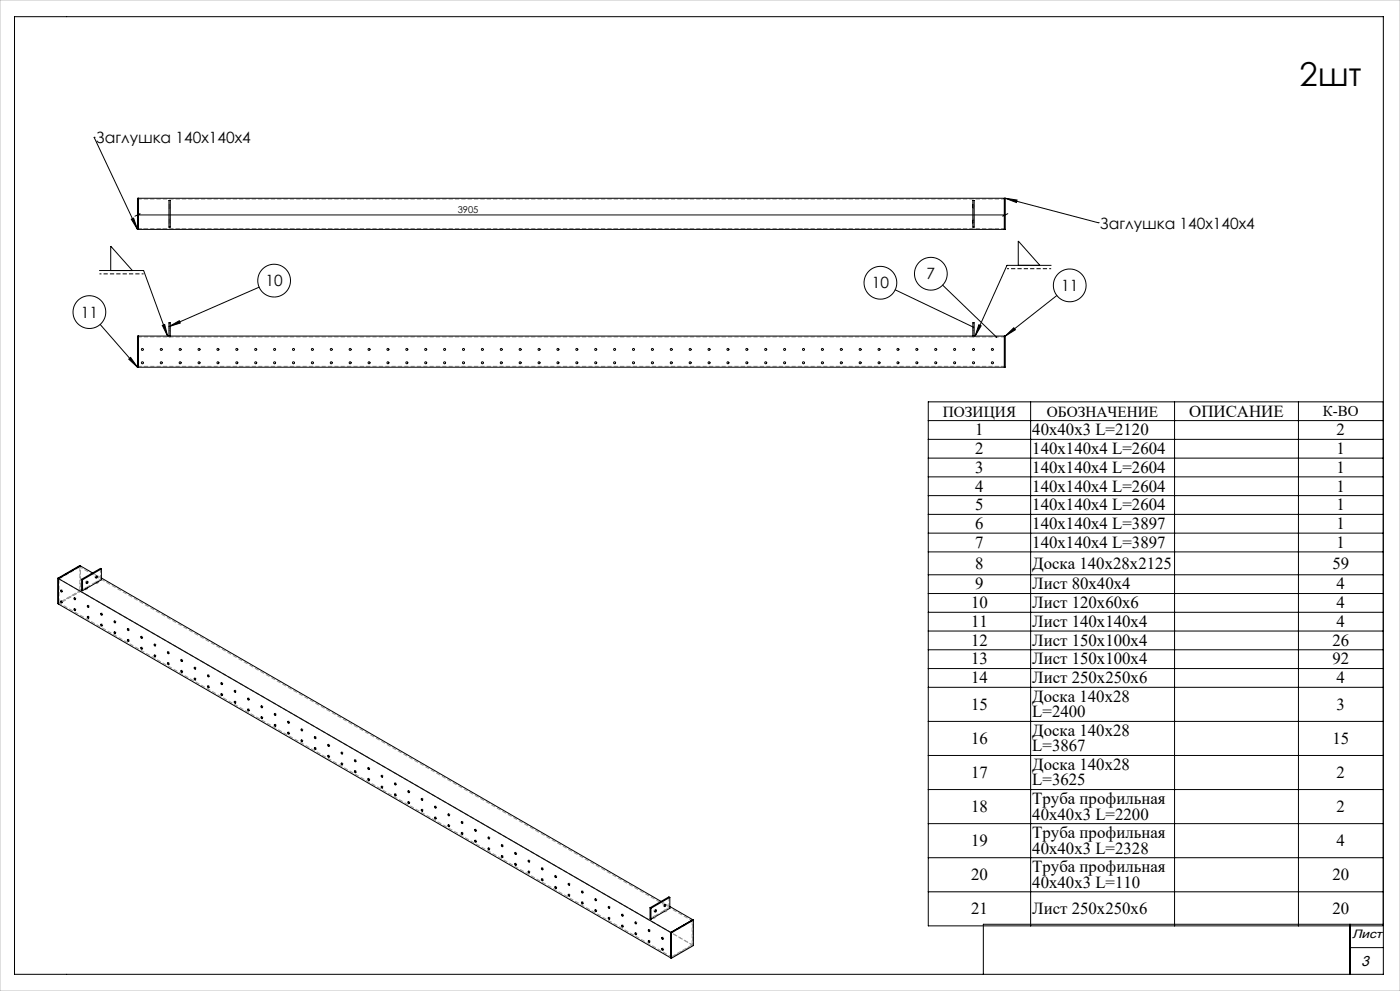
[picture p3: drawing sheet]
<svg xmlns="http://www.w3.org/2000/svg" width="420mm" height="297mm" viewBox="0 0 420 297" stroke-linecap="round" stroke-linejoin="round" font-family="sans-serif">
<defs><g id="words">
<text font-size="9.9" x="389.9" y="25.6">2шт</text>
<g font-size="5">
<text x="356.8" y="124.8">ОПИСАНИЕ</text>
<text x="292.6" y="130.4">1</text>
<text x="309.7" y="130.4">40х40х3 L=2120</text>
<text x="401" y="130.4">2</text>
<text x="292.6" y="136.1">2</text>
<text x="309.7" y="136.1">140х140х4 L=2604</text>
<text x="401" y="136.1">1</text>
<text x="292.6" y="141.7">3</text>
<text x="309.7" y="141.7">140х140х4 L=2604</text>
<text x="401" y="141.7">1</text>
<text x="292.6" y="147.3">4</text>
<text x="309.7" y="147.3">140х140х4 L=2604</text>
<text x="401" y="147.3">1</text>
<text x="292.6" y="152.9">5</text>
<text x="309.7" y="152.9">140х140х4 L=2604</text>
<text x="401" y="152.9">1</text>
<text x="292.6" y="158.6">6</text>
<text x="309.7" y="158.6">140х140х4 L=3897</text>
<text x="401" y="158.6">1</text>
<text x="292.6" y="164.2">7</text>
<text x="309.7" y="164.2">140х140х4 L=3897</text>
<text x="401" y="164.2">1</text>
<text x="292.6" y="170.4">8</text>
<text x="309.7" y="170.4">Доска 140х28х2125</text>
<text x="399.7" y="170.4">59</text>
<text x="292.6" y="176.7">9</text>
<text x="309.7" y="176.7">Лист 80х40х4</text>
<text x="401" y="176.7">4</text>
<text x="291.3" y="182.3">10</text>
<text x="309.7" y="182.3">Лист 120х60х6</text>
<text x="401" y="182.3">4</text>
<text x="291.3" y="187.9">11</text>
<text x="309.7" y="187.9">Лист 140х140х4</text>
<text x="401" y="187.9">4</text>
<text x="291.3" y="193.5">12</text>
<text x="309.7" y="193.5">Лист 150х100х4</text>
<text x="399.7" y="193.5">26</text>
<text x="291.3" y="199.1">13</text>
<text x="309.7" y="199.1">Лист 150х100х4</text>
<text x="399.7" y="199.1">92</text>
<text x="291.3" y="204.8">14</text>
<text x="309.7" y="204.8">Лист 250х250х6</text>
<text x="401" y="204.8">4</text>
<text x="291.3" y="212.7">15</text>
<text x="309.7" y="210.4">Доска 140х28</text>
<text x="309.7" y="215">L=2400</text>
<text x="401" y="212.7">3</text>
<text x="309.7" y="220.6">Доска 140х28</text>
<text x="291.3" y="222.9">16</text>
<text x="309.7" y="225.2">L=3867</text>
<text x="399.7" y="222.9">15</text>
<text x="291.3" y="233.1">17</text>
<text x="309.7" y="230.8">Доска 140х28</text>
<text x="401" y="233.1">2</text>
<text x="309.7" y="235.4">L=3625</text>
<text x="291.3" y="243.3">18</text>
<text x="309.7" y="241">Труба профильная</text>
<text x="309.7" y="245.6">40х40х3 L=2200</text>
<text x="401" y="243.3">2</text>
<text x="309.7" y="251.2">Труба профильная</text>
<text x="291.3" y="253.5">19</text>
<text x="309.7" y="255.8">40х40х3 L=2328</text>
<text x="401" y="253.5">4</text>
<text x="291.3" y="263.8">20</text>
<text x="309.7" y="261.5">Труба профильная</text>
<text x="399.7" y="263.8">20</text>
<text x="309.7" y="266">40х40х3 L=110</text>
<text x="291.3" y="274">21</text>
<text x="309.7" y="274">Лист 250х250х6</text>
<text x="399.7" y="274">20</text>
</g>
<g font-size="4.7">
<text x="28.8" y="42.9">Заглушка 140х140х4</text>
<text x="330" y="68.5">Заглушка 140х140х4</text>
<text x="278" y="83.7">7</text>
<text x="79.7" y="85.8">10</text>
<text x="261.5" y="86.4">10</text>
<text x="318.3" y="87.2">11</text>
<text x="24.2" y="95.2">11</text>
</g>
<g font-size="4.6">
<text x="282.9" y="124.9">ПОЗИЦИЯ</text>
<text x="314.1" y="124.9">ОБОЗНАЧЕНИЕ</text>
</g>
<text font-size="4.5" x="396.9" y="124.7">К-ВО</text>
<text font-size="4.4" x="408.3" y="289.6">3</text>
<text font-size="3.7" x="405.6" y="281.3">Лист</text>
<text font-size="2.8" x="137.3" y="63.8">3905</text>
</g></defs>
<g fill="none" stroke="#999" stroke-width=".3" stroke-dasharray="1.3 .6" stroke-linecap="butt">
<path d="M42.4 68.5v.2M43 68.7v-.2M48.1 68.5v.2M48.7 68.7v-.2M50.7 61.4h.4M50.7 66.1h.4M50.7 66.7h.4M50.7 62.1h.4M50.7 62.4h.4M50.7 66.4h.4M51.1 66.7h-.4M51.1 62.1h-.4"/>
<path d="M51.1 66.1h-.4M51.1 61.4h-.4M51.1 61.7h-.4M51.1 65.7h-.4M53.7 68.5v.2M54.3 68.7v-.2M59.4 68.5v.2M60 68.7v-.2M65.1 68.5v.2M65.7 68.7v-.2M70.7 68.5v.2M71.3 68.7v-.2"/>
<path d="M76.4 68.5v.2M77 68.7v-.2M82.1 68.5v.2M82.7 68.7v-.2M87.7 68.5v.2M88.3 68.7v-.2M93.4 68.5v.2M94 68.7v-.2M99.1 68.5v.2M99.7 68.7v-.2M104.7 68.5v.2M105.3 68.7v-.2"/>
<path d="M110.4 68.5v.2M111 68.7v-.2M116.1 68.5v.2M116.7 68.7v-.2M121.7 68.5v.2M122.3 68.7v-.2M127.4 68.5v.2M128 68.7v-.2M133.1 68.5v.2M133.7 68.7v-.2M138.7 68.5v.2M139.3 68.7v-.2"/>
<path d="M144.4 68.5v.2M145 68.7v-.2M150.1 68.5v.2M150.7 68.7v-.2M155.7 68.5v.2M156.3 68.7v-.2M161.4 68.5v.2M162 68.7v-.2M167.1 68.5v.2M167.7 68.7v-.2M172.7 68.5v.2M173.3 68.7v-.2"/>
<path d="M178.4 68.5v.2M179 68.7v-.2M184.1 68.5v.2M184.7 68.7v-.2M189.7 68.5v.2M190.3 68.7v-.2M195.4 68.5v.2M196 68.7v-.2M201.1 68.5v.2M201.7 68.7v-.2M206.7 68.5v.2M207.3 68.7v-.2"/>
<path d="M212.4 68.5v.2M213 68.7v-.2M218.1 68.5v.2M218.7 68.7v-.2M223.7 68.5v.2M224.3 68.7v-.2M229.4 68.5v.2M230 68.7v-.2M235.1 68.5v.2M235.7 68.7v-.2M240.7 68.5v.2M241.3 68.7v-.2"/>
<path d="M246.4 68.5v.2M247 68.7v-.2M252.1 68.5v.2M252.7 68.7v-.2M257.7 68.5v.2M258.3 68.7v-.2M263.4 68.5v.2M264 68.7v-.2M269.1 68.5v.2M269.7 68.7v-.2M274.7 68.5v.2M275.3 68.7v-.2"/>
<path d="M280.4 68.5v.2M281 68.7v-.2M286.1 68.5v.2M286.7 68.7v-.2M291.7 68.5v.2M291.8 61.4h.4M291.8 66.1h.4M291.8 62.1h.3M291.8 66.7h.3M291.8 66.4h.4M291.8 62.4h.4M292.1 61.4h-.3"/>
<path d="M292.1 66.1h-.3M292.2 66.7h-.4M292.2 62.1h-.4M292.2 65.7h-.4M292.2 61.7h-.4M292.3 68.7v-.2M297.4 68.5v.2M298 68.7v-.2M50.7 99.1h.4M51.1 98.4h-.4M291.8 99.1h.4M292.2 98.4h-.4"/>
<path d="M50.7 101.1v-.4M50.7 101v-.3M51.1 101.1h-.4M51.1 101.1v-.4M51.1 101v-.3M291.7 101v-.3M291.8 101.1v-.4M292.1 101v-.3M292.2 101.1h-.4M292.2 101.1v-.4M18.4 176.8l-.2 .1M18.5 177.4l.2-.1"/>
<path d="M22.4 179.1l-.2 .1M22.5 179.7l.2-.1M23.9 169.9v-.4M24.1 177.2l-.2-.1M25.4 176.6v-.3M25.4 176.6l.5-.3M25.4 176.3l.3 .2M25.4 176.5v-.2M25.4 176.5l.5-.2M25.7 176.8v-.3M25.7 176.8l-.3-.2M25.7 176.5l-.3-.2"/>
<path d="M25.7 176.7v-.2M25.7 176.7l-.3-.2M25.7 174.7l.3 .2M25.9 176.3l.3 .2M25.9 176.3v-.2M25.9 176.1l.3 .1M25.9 176.1l-.5 .2M25.9 176.3l.3 .1M26.1 174.3l-.2-.2M26.2 176.5v-.3M26.2 176.5l-.5 .3M26.2 176.2l-.3-.1"/>
<path d="M26.2 176.4l-.5 .3M26.2 176.4v-.2M26.4 174.3l-.3-.2M28.5 173.1l.3 .2M28.7 174.4l-2.8 1.7M28.7 174.7v-.3M28.7 174.7l.5-.3M28.7 174.4l.3 .2M28.7 174.6v-.2M28.7 174.6l.5-.2M29 172.7l-.3-.2M29 174.9v-.3"/>
<path d="M29 174.9l-.3-.2M29 174.6l-.3-.2M29 174.8l-.3-.2M29 174.8v-.2M29.2 172.7l-.3-.2M29.2 174.4l.3 .2M29.2 174.4v-.2M29.2 174.2l.3 .1M29.2 174.2l-.5 .2M29.2 174.4l.3 .1M29.5 174.6v-.3M29.5 174.6l-.5 .3"/>
<path d="M29.5 174.3l-.3-.1M29.5 174.5l-.5 .3M29.5 174.5v-.2M30.1 173.6v-3.3M30.4 173.8l-.3-.2M18.4 180.1l-.2 .1M18.5 180.7l.2-.1M22.4 182.4l-.2 .1M22.5 183l.2-.1M26.4 181.4l-.2 .1M26.4 184.7l-.2 .1M26.5 182l.2-.1"/>
<path d="M26.5 185.3l.2-.1M30.4 183.7l-.2 .1M30.4 187l-.2 .1M30.5 184.4l.2-.1M30.5 187.6l.2-.1M34.4 186l-.1 .2M34.4 189.3l-.1 .1M34.6 186.7l.1-.1M34.6 189.9l.1-.1M38.4 188.4l-.1 .1M38.4 191.6l-.1 .1M38.6 189l.1-.1"/>
<path d="M38.6 192.3l.1-.2M42.5 190.7l-.2 .1M42.5 193.9l-.2 .1M42.6 191.3l.2-.1M42.6 194.6l.2-.1M46.5 193l-.2 .1M46.5 196.2l-.2 .2M46.6 193.6l.2-.1M46.6 196.9l.2-.1M50.5 195.3l-.2 .1M50.5 198.6l-.2 .1M50.6 195.9l.2-.1"/>
<path d="M50.6 199.2l.2-.1M54.5 197.6l-.2 .1M54.6 198.2l.2-.1M58.5 199.9l-.2 .1M54.5 200.9l-.2 .1M54.6 201.5l.2-.1M58.5 203.2l-.2 .1M58.6 200.6l.2-.2M58.6 203.8l.2-.1M62.5 202.2l-.2 .1M62.5 205.5l-.2 .1M62.6 202.9l.2-.1"/>
<path d="M62.6 206.1l.2-.1M66.5 204.5l-.2 .2M66.5 207.8l-.2 .1M66.6 205.2l.2-.1M66.6 208.4l.2-.1M70.5 206.9l-.2 .1M70.5 210.1l-.2 .1M70.6 207.5l.2-.1M70.6 210.8l.2-.2M74.5 209.2l-.2 .1M74.5 212.4l-.2 .2M74.6 209.8l.2-.1"/>
<path d="M74.6 213.1l.2-.1M78.5 211.5l-.2 .1M78.5 214.8l-.2 .1M78.6 212.1l.2-.1M78.6 215.4l.2-.1M82.5 213.8l-.2 .1M82.5 217.1l-.2 .1M82.6 214.4l.2-.1M82.6 217.7l.2-.1M86.5 216.1l-.2 .1M86.5 219.4l-.2 .1M86.6 216.7l.2-.1"/>
<path d="M90.5 218.4l-.1 .1M90.7 219.1l.1-.2M86.6 220l.2-.1M90.5 221.7l-.1 .1M90.7 222.3l.1-.1M94.5 220.7l-.1 .1M94.5 224l-.1 .1M94.7 221.4l.1-.1M94.7 224.6l.1-.1M98.6 223.1l-.2 .1M98.6 226.3l-.2 .1M98.7 223.7l.2-.1"/>
<path d="M98.7 226.9l.2-.1M102.6 225.4l-.2 .1M102.6 228.6l-.2 .1M102.7 226l.2-.1M102.7 229.3l.2-.1M106.6 227.7l-.2 .1M106.6 230.9l-.2 .2M106.7 228.3l.2-.1M106.7 231.6l.2-.1M110.6 230l-.2 .1M110.6 233.3l-.2 .1M110.7 230.6l.2-.1"/>
<path d="M110.7 233.9l.2-.1M114.6 232.3l-.2 .1M114.6 235.6l-.2 .1M114.7 232.9l.2-.1M114.7 236.2l.2-.1M118.6 234.6l-.2 .1M118.6 237.9l-.2 .1M118.7 235.2l.2-.1M118.7 238.5l.2-.1M122.6 236.9l-.2 .1M122.7 237.6l.2-.1M126.6 239.2l-.2 .2"/>
<path d="M126.7 239.9l.2-.1M122.6 240.2l-.2 .1M122.7 240.8l.2-.1M126.6 242.5l-.2 .1M126.7 243.1l.2-.1M130.6 241.6l-.2 .1M130.6 244.8l-.2 .1M130.7 242.2l.2-.1M130.7 245.5l.2-.2M134.6 243.9l-.2 .1M134.6 247.1l-.2 .1M134.7 244.5l.2-.1"/>
<path d="M134.7 247.8l.2-.1M138.6 246.2l-.2 .1M138.6 249.5l-.2 .1M138.7 246.8l.2-.1M138.7 250.1l.2-.1M142.6 248.5l-.2 .1M142.6 251.8l-.2 .1M142.7 249.1l.2-.1M142.7 252.4l.2-.1M146.6 250.8l-.2 .1M146.6 254.1l-.2 .1M146.7 251.4l.2-.1"/>
<path d="M146.7 254.7l.2-.1M150.6 253.1l-.1 .1M150.6 256.4l-.1 .1M150.8 253.8l.1-.2M150.8 257l.1-.1M154.7 255.4l-.2 .1M154.7 258.7l-.2 .1M154.8 256.1l.2-.1M154.8 259.3l.2-.1M158.7 257.8l-.2 .1M158.8 258.4l.2-.1M158.7 261l-.2 .1"/>
<path d="M158.8 261.6l.2-.1M162.7 260.1l-.2 .1M162.7 263.3l-.2 .1M162.8 260.7l.2-.1M162.8 264l.2-.1M166.7 262.4l-.2 .1M166.7 265.6l-.2 .2M166.8 263l.2-.1M166.8 266.3l.2-.1M170.7 264.7l-.2 .1M170.7 268l-.2 .1M170.8 265.3l.2-.1"/>
<path d="M170.8 268.6l.2-.1M174.7 267l-.2 .1M174.7 270.3l-.2 .1M174.8 267.6l.2-.1M174.8 270.9l.2-.1M178.7 269.3l-.2 .1M178.7 272.6l-.2 .1M178.8 269.9l.2-.1M178.8 273.2l.2-.1M182.7 271.6l-.2 .1M182.7 274.9l-.2 .1M182.8 272.3l.2-.2"/>
<path d="M182.8 275.5l.2-.1M186.7 273.9l-.2 .2M186.7 277.2l-.2 .1M186.8 274.6l.2-.1M186.8 277.8l.2-.1M190.7 276.3l-.2 .1M190.7 279.5l-.2 .1M190.8 276.9l.2-.1M194.7 278.6l-.2 .1M194.8 279.2l.2-.1M195.9 274.7l.3 .2M195.9 275v-.3"/>
<path d="M195.9 275l.5-.3M196 275v-.2M196 275l.4-.2M196.2 274.9l.4-.3M196.2 275.1v-.2M196.2 275.1l-.3-.1M196.2 275.2v-.3M196.2 275.2l-.2-.2M196.2 274.9l-.2-.1M196.3 273.2l.2 .1M196.4 274.5l-.5 .2M196.4 274.7v-.2"/>
<path d="M196.4 274.7l.2 .1M196.4 272.6l.3 .2M196.4 274.8l.3 .1M196.4 274.8v-.3M196.4 274.5l.3 .2M196.4 274.5l2.9-1.6M196.6 274.6l-.2-.1M196.6 274.8l-.4 .3M196.6 274.8v-.2M196.7 274.9v-.2M196.7 274.9l-.5 .3M196.9 272.7l-.3-.1"/>
<path d="M199.1 271.5l.3 .2M199.2 272.8l.3 .2M199.2 273v-.2M199.2 273l.5-.2M199.3 271l.2 .1M199.3 273.1v-.2M199.3 273.1l.4-.2M199.5 273l.4-.3M199.5 273.2v-.2M199.5 273.2l-.3-.2M199.5 273.3v-.3M199.5 273.3l-.2-.2"/>
<path d="M199.5 273l-.2-.1M199.7 272.6l-.5 .2M199.7 272.8v-.2M199.7 272.8l.2 .1M199.7 271.1l-.3-.2M199.7 272.9l.3 .1M199.7 272.9v-.3M199.7 272.6l.3 .2M199.9 272.7l-.2-.1M199.9 272.9l-.4 .3M199.9 272.9v-.2M200 273v-.2"/>
<path d="M200 273l-.5 .3M200.7 272.1v-3.3M200.7 272.1l.3 .1M190.8 280.2l.2-.2M194.7 281.8l-.2 .1M194.8 282.5l.2-.1M198.7 280.9l-.2 .1M198.7 284.1l-.2 .2M198.8 281.5l.2-.1M198.8 284.8l.2-.1M208 283.4l-.2-.1"/>
</g>
<path d="M301.3 59.7h-259.8M292.1 62.1v-.7M292.1 66.7v-.6M301.3 68.5h-259.8M301.3 109.8h-259.8M301.3 101h-259.8M18.5 180.3l5.4-3.2M201.4 279.6l-183.7-106.1M207.6 276l-183.7-106.1M201.4 286.7l-183.7-106M207.6 283.2l-183.7-106.1M207.8 283.3l-183.7-106.1" fill="none" stroke="#999" stroke-width=".3" stroke-dasharray="1.3 .6" stroke-dashoffset=".3" stroke-linecap="butt"/>
<g fill="none" stroke="#000" stroke-width=".3">
<path d="M4.4 5h410.6v287h-410.6zM28.2 41.2h.1M28.2 41.2l13 27.5M41.5 59.4v9.3M301.3 59.4v9.3M301.6 59.4l3.5 .6-.2 .7zM301.6 59.4h-260.4v9.3M301.6 59.4v9.3h-260.4M301.6 59.4l27.9 7.4M39.4 65.7l.7-.3 1.1 3.3zM41.2 64.4h260.4M42 64l-1.5 .8"/>
<path d="M50.7 60.1h.4v8h-.4zM291.8 60.1h.4v8h-.4zM291.8 61.4v.7M291.8 66.1v.6M302.3 64l-1.5 .8M305.5 79.5v-7.3l6.5 7.3M315.3 79.5h-13.2l-9.6 21.2M329.5 66.8h.1M29.8 81.1h13.3l7.2 19.6M30 97.2l11.2 12.9M33.2 81.1v-7.3l6.5 7.3M48.7 97.5l.7-.2 .9 3.4z"/>
<path d="M50.7 97.9l3.1-1.8 .3 .7zM77.7 86.1l-27 11.8M268.6 86.9l23.4 11.1M282.8 85.4l16.1 15.6M293.7 97.3l.6 .3-1.8 3.1zM317.1 88.6l-15.5 12.1M38.6 107.6l.6-.5 2 3zM41.5 100.7v9.4M50.7 100.7v-4h.4v4M291.8 100.7v-4h.4v4M301.3 100.7v9.4M301.6 100.7l2.5-2.5 .5 .6z"/>
<path d="M301.6 100.7h-260.4v9.4M301.6 100.7v9.4h-260.4M278.5 126.1h136.5M278.5 131.7h136.5M278.5 137.3h136.5M309.2 120.4v157.1M352.4 120.4v157.1M389.5 120.4v157.1M415 120.4h-136.5v157.1h136.5M278.5 142.9h136.5M278.5 148.5h136.5M278.5 154.2h136.5"/>
<path d="M278.5 159.8h136.5M17.3 173.3l.2 .1M17.3 173.3v7.6l.2 .1M17.5 173.4v7.6M17.5 173.4l183.9 106.2M18.2 176.9a.24 .24 0 0 1 .4 .1 .24 .24 0 0 1-.3 .3zM18.4 176.9l.2 .4M18.4 176.9h.1M22.2 179.2a.24 .24 0 0 1 .4 .2 .24 .24 0 0 1-.3 .2zM22.4 179.2l.2 .4M22.4 179.2h.1M24.1 169.6l-6.6 3.8"/>
<path d="M24.5 173.6l.3 .2M24.5 173.6v3.3l.3 .1M24.8 173.8v3.2M26.1 174.3a.23 .23 0 0 1 .3 .2 .23 .23 0 0 1-.2 .3 .23 .23 0 0 1-.3-.1zM26.1 174.3l-.2 .4M27.8 171.7l-3.9-2.2-6.6 3.8M28.9 172.7a.23 .23 0 0 1 .3 .2 .23 .23 0 0 1-.2 .3 .23 .23 0 0 1-.2-.2zM29 172.7l-.2 .4M30.4 170.5v3.3l-5.6 3.2M30.4 170.5l-5.6 3.3M30.4 170.5l-.3-.2-5.6 3.3M30.4 173.2l167.9 96.9"/>
<path d="M278.5 165.4h136.5M278.5 172.3h136.5M278.5 177.9h136.5M17.5 181l183.9 106.2M18.2 180.2a.24 .24 0 0 1 .4 .1 .24 .24 0 0 1-.3 .3zM18.4 180.2l.2 .4M18.5 180.3h-.1M22.2 182.5a.24 .24 0 0 1 .4 .1 .24 .24 0 0 1-.3 .3zM22.4 182.5l.2 .4M22.4 182.5h.1M26.2 184.8a.24 .24 0 0 1 .4 .1 .24 .24 0 0 1-.3 .3zM26.2 181.6a.24 .24 0 0 1 .4 .1 .24 .24 0 0 1-.3 .3z"/>
<path d="M26.4 184.8l.2 .4M26.4 181.5l.2 .4M26.4 184.8h.1M30.2 187.1a.24 .24 0 0 1 .4 .2 .24 .24 0 0 1-.3 .2zM30.2 183.9a.24 .24 0 0 1 .4 .1 .24 .24 0 0 1-.3 .3zM30.4 187.1l.2 .4M30.4 183.8l.2 .4M30.4 187.1h.1M34.2 186.2a.24 .24 0 0 1 .4 .1 .24 .24 0 0 1-.3 .3zM34.2 189.4a.24 .24 0 0 1 .4 .2 .24 .24 0 0 1-.3 .3zM34.4 186.2l.2 .4M34.4 189.4l.2 .4"/>
<path d="M34.4 186.2h.1M34.4 189.4h.1M38.2 191.8a.24 .24 0 0 1 .4 .1 .24 .24 0 0 1-.3 .3zM38.2 188.5a.24 .24 0 0 1 .4 .1 .24 .24 0 0 1-.3 .3zM38.4 188.5l.2 .4M38.4 191.7l.2 .4M38.4 188.5h.1M42.2 190.8a.24 .24 0 0 1 .4 .1 .24 .24 0 0 1-.3 .3zM42.2 194.1a.24 .24 0 0 1 .4 .1 .24 .24 0 0 1-.3 .3zM42.4 190.8l.2 .4M42.4 194l.2 .5M42.4 190.8h.1"/>
<path d="M46.2 193.1a.24 .24 0 0 1 .4 .1 .24 .24 0 0 1-.3 .3zM46.2 196.4a.24 .24 0 0 1 .4 .1 .24 .24 0 0 1-.3 .3zM46.4 193.1l.2 .4M46.4 196.4l.2 .4M46.4 193.1h.1M46.4 196.4h.1M50.3 195.4a.24 .24 0 0 1 .4 .2 .24 .24 0 0 1-.4 .2zM50.3 198.7a.24 .24 0 0 1 .4 .1 .25 .25 0 0 1-.4 .3zM50.4 198.7l.2 .4M50.4 195.4l.2 .4M50.4 198.7h.1M54.3 197.7a.24 .24 0 0 1 .4 .2 .24 .24 0 0 1-.3 .2z"/>
<path d="M54.4 197.7l.2 .4M278.5 183.5h136.5M278.5 189.1h136.5M278.5 194.7h136.5M54.3 201a.24 .24 0 0 1 .4 .1 .24 .24 0 0 1-.3 .3zM54.4 201l.2 .4M54.4 201h.1M58.3 200.1a.24 .24 0 0 1 .4 .1 .24 .24 0 0 1-.3 .3zM58.3 203.3a.24 .24 0 0 1 .4 .1 .24 .24 0 0 1-.3 .3zM58.4 200.1l.3 .3M58.4 203.3l.3 .4M58.4 200v.1"/>
<path d="M58.4 203.3h.1M62.3 202.4a.24 .24 0 0 1 .4 .1 .24 .24 0 0 1-.3 .3zM62.3 205.6a.24 .24 0 0 1 .4 .2 .24 .24 0 0 1-.3 .2zM62.4 202.4l.3 .4M62.4 205.6l.3 .4M62.4 202.3v.1M62.4 205.6h.1M66.3 204.7a.24 .24 0 0 1 .4 .1 .24 .24 0 0 1-.3 .3zM66.3 207.9a.24 .24 0 0 1 .4 .2 .24 .24 0 0 1-.3 .3zM66.4 204.7l.3 .4M66.4 207.9l.3 .4M66.4 204.7h.1"/>
<path d="M70.3 207a.24 .24 0 0 1 .4 .1 .24 .24 0 0 1-.3 .3zM70.3 210.3a.24 .24 0 0 1 .4 .1 .24 .24 0 0 1-.3 .3zM70.4 207l.3 .4M70.4 210.2l.3 .4M70.4 207h.1M74.3 209.3a.24 .24 0 0 1 .4 .1 .24 .24 0 0 1-.3 .3zM74.3 212.6a.24 .24 0 0 1 .4 .1 .24 .24 0 0 1-.3 .3zM74.5 212.6l.2 .4M74.5 209.3l.2 .4M74.5 212.6h.1M78.3 214.9a.24 .24 0 0 1 .4 .1 .24 .24 0 0 1-.3 .3zM78.3 211.6a.24 .24 0 0 1 .4 .1 .24 .24 0 0 1-.3 .3z"/>
<path d="M78.5 214.9l.2 .4M78.5 211.6l.2 .4M78.5 214.9h.1M82.3 213.9a.24 .24 0 0 1 .4 .2 .24 .24 0 0 1-.3 .2zM82.3 217.2a.24 .24 0 0 1 .4 .1 .24 .24 0 0 1-.3 .3zM82.5 217.2l.2 .4M82.5 213.9l.2 .4M82.5 217.2h.1M86.3 219.5a.24 .24 0 0 1 .4 .1 .24 .24 0 0 1-.3 .3zM86.3 216.2a.24 .24 0 0 1 .4 .2 .24 .24 0 0 1-.3 .3zM86.5 216.3l.2 .3M86.5 219.5l.2 .4"/>
<path d="M86.5 216.2v.1M86.5 219.5h.1M90.3 218.6a.24 .24 0 0 1 .4 .1 .24 .24 0 0 1-.3 .3zM90.5 218.6l.2 .3M90.5 218.5v.1M278.5 200.4h136.5M278.5 206h136.5M278.5 216.2h136.5M90.3 221.8a.24 .24 0 0 1 .4 .2 .24 .24 0 0 1-.3 .2zM90.5 221.8l.2 .4M94.3 220.9a.24 .24 0 0 1 .4 .1 .24 .24 0 0 1-.3 .3zM94.3 224.1a.24 .24 0 0 1 .4 .2 .24 .24 0 0 1-.3 .2z"/>
<path d="M94.5 220.9l.2 .4M94.5 224.1l.2 .4M94.5 220.9h.1M98.3 223.2a.24 .24 0 0 1 .4 .1 .24 .24 0 0 1-.3 .3zM98.3 226.5a.24 .24 0 0 1 .4 .1 .24 .24 0 0 1-.3 .3zM98.5 223.2l.2 .4M98.5 226.5l.2 .3M98.5 223.2h.1M98.5 226.4v.1M102.3 228.8a.24 .24 0 0 1 .4 .1 .24 .24 0 0 1-.3 .3zM102.3 225.5a.24 .24 0 0 1 .4 .1 .24 .24 0 0 1-.3 .3zM102.5 228.8l.2 .3"/>
<path d="M102.5 225.5l.2 .4M102.5 228.7v.1M106.4 231.1a.24 .24 0 0 1 .4 .1 .25 .25 0 0 1-.4 .3zM106.4 227.8a.24 .24 0 0 1 .4 .1 .25 .25 0 0 1-.4 .3zM106.5 231.1l.2 .4M106.5 227.8l.2 .4M106.5 231.1h.1M110.4 233.4a.24 .24 0 0 1 .4 .1 .25 .25 0 0 1-.4 .3zM110.4 230.1a.24 .24 0 0 1 .4 .2 .24 .24 0 0 1-.4 .2zM110.5 230.1l.2 .4M110.5 233.4l.2 .4M110.5 230.1h.1"/>
<path d="M110.5 233.4h.1M114.4 232.4a.24 .24 0 0 1 .4 .2 .24 .24 0 0 1-.3 .2zM114.4 235.7a.24 .24 0 0 1 .4 .1 .24 .24 0 0 1-.3 .3zM114.5 232.4l.3 .4M114.5 235.7l.3 .4M114.5 232.4h.1M118.4 238a.24 .24 0 0 1 .4 .1 .24 .24 0 0 1-.3 .3zM118.4 234.8a.24 .24 0 0 1 .4 .1 .24 .24 0 0 1-.3 .3zM118.5 234.8l.3 .3M118.5 238l.3 .4M118.5 234.7v.1M122.4 237.1a.24 .24 0 0 1 .4 .1 .24 .24 0 0 1-.3 .3z"/>
<path d="M122.5 237.1l.3 .3M122.5 237v.1M126.4 239.4a.24 .24 0 0 1 .4 .1 .24 .24 0 0 1-.3 .3zM126.5 239.4l.3 .4M278.5 226.4h136.5M278.5 236.6h136.5M122.4 240.3a.24 .24 0 0 1 .4 .2 .24 .24 0 0 1-.3 .2zM122.5 240.3l.3 .4M122.5 240.3h.1M126.4 242.6a.24 .24 0 0 1 .4 .2 .24 .24 0 0 1-.3 .3zM126.5 242.6l.3 .4M126.5 242.6h.1"/>
<path d="M130.4 241.7a.24 .24 0 0 1 .4 .1 .24 .24 0 0 1-.3 .3zM130.4 245a.24 .24 0 0 1 .4 .1 .24 .24 0 0 1-.3 .3zM130.5 245l.3 .3M130.5 241.7l.3 .4M130.5 244.9v.1M134.4 247.3a.24 .24 0 0 1 .4 .1 .24 .24 0 0 1-.3 .3zM134.4 244a.24 .24 0 0 1 .4 .1 .24 .24 0 0 1-.3 .3zM134.6 244l.2 .4M134.6 247.3l.2 .4M134.6 244h.1M134.6 247.3h.1M138.4 249.6a.24 .24 0 0 1 .4 .1 .24 .24 0 0 1-.3 .3z"/>
<path d="M138.4 246.3a.24 .24 0 0 1 .4 .1 .24 .24 0 0 1-.3 .3zM138.6 246.3l.2 .4M138.6 249.6l.2 .4M138.6 246.3h.1M138.6 249.6h.1M142.4 251.9a.24 .24 0 0 1 .4 .1 .24 .24 0 0 1-.3 .3zM142.4 248.6a.24 .24 0 0 1 .4 .2 .24 .24 0 0 1-.3 .2zM142.6 248.6l.2 .4M142.6 251.9l.2 .4M142.6 248.6h.1M146.4 254.2a.24 .24 0 0 1 .4 .1 .24 .24 0 0 1-.3 .3zM146.4 250.9a.24 .24 0 0 1 .4 .2 .24 .24 0 0 1-.3 .3z"/>
<path d="M146.6 250.9l.2 .4M146.6 254.2l.2 .4M146.6 250.9h.1M150.4 256.5a.24 .24 0 0 1 .4 .1 .24 .24 0 0 1-.3 .3zM150.4 253.3a.24 .24 0 0 1 .4 .1 .24 .24 0 0 1-.3 .3zM150.6 256.5l.2 .4M150.6 253.2l.2 .4M150.6 256.5h.1M154.4 258.8a.24 .24 0 0 1 .4 .2 .24 .24 0 0 1-.3 .2zM154.4 255.6a.24 .24 0 0 1 .4 .1 .24 .24 0 0 1-.3 .3zM154.6 258.8l.2 .4M154.6 255.6l.2 .4"/>
<path d="M154.6 258.8h.1M158.4 257.9a.24 .24 0 0 1 .4 .1 .24 .24 0 0 1-.3 .3zM158.6 257.9l.2 .4M278.5 246.8h136.5M278.5 257.1h136.5M158.4 261.2a.24 .24 0 0 1 .4 .1 .24 .24 0 0 1-.3 .3zM158.6 261.2l.2 .3M158.6 261.1v.1M162.4 263.5a.24 .24 0 0 1 .4 .1 .24 .24 0 0 1-.3 .3zM162.4 260.2a.24 .24 0 0 1 .4 .1 .24 .24 0 0 1-.3 .3zM162.6 260.2l.2 .4M162.6 263.5l.2 .3"/>
<path d="M162.6 260.2h.1M162.6 263.4v.1M166.5 265.8a.24 .24 0 0 1 .4 .1 .25 .25 0 0 1-.4 .3zM166.5 262.5a.24 .24 0 0 1 .4 .1 .25 .25 0 0 1-.4 .3zM166.6 262.5l.2 .4M166.6 265.8l.2 .4M166.6 262.5h.1M170.5 268.1a.24 .24 0 0 1 .4 .1 .24 .24 0 0 1-.3 .3zM170.5 264.8a.24 .24 0 0 1 .4 .1 .24 .24 0 0 1-.3 .3zM170.6 264.8l.3 .4M170.6 268.1l.3 .4M170.6 264.8h.1"/>
<path d="M174.5 270.4a.24 .24 0 0 1 .4 .1 .24 .24 0 0 1-.3 .3zM174.5 267.1a.24 .24 0 0 1 .4 .2 .24 .24 0 0 1-.3 .2zM174.6 267.1l.3 .4M174.6 270.4l.3 .4M174.6 267.1h.1M174.6 270.4h.1M178.5 272.7a.24 .24 0 0 1 .4 .1 .24 .24 0 0 1-.3 .3zM178.5 269.5a.24 .24 0 0 1 .4 .1 .24 .24 0 0 1-.3 .3zM178.6 272.7l.3 .4M178.6 269.4l.3 .4M178.6 272.7h.1M182.5 275a.24 .24 0 0 1 .4 .2 .24 .24 0 0 1-.3 .2z"/>
<path d="M182.5 271.8a.24 .24 0 0 1 .4 .1 .24 .24 0 0 1-.3 .3zM182.6 275l.3 .4M182.6 271.7l.3 .4M182.6 275h.1M186.5 277.3a.24 .24 0 0 1 .4 .2 .24 .24 0 0 1-.3 .3zM186.5 274.1a.24 .24 0 0 1 .4 .1 .24 .24 0 0 1-.3 .3zM186.6 274.1l.3 .4M186.6 277.3l.3 .4M186.6 274.1h.1M186.6 277.3h.1M190.5 279.7a.24 .24 0 0 1 .4 .1 .24 .24 0 0 1-.3 .3zM190.5 276.4a.24 .24 0 0 1 .4 .1 .24 .24 0 0 1-.3 .3z"/>
<path d="M190.7 276.4l.2 .4M190.7 279.6l.2 .4M190.7 276.4h.1M194.5 278.7a.24 .24 0 0 1 .4 .1 .24 .24 0 0 1-.3 .3zM194.7 278.7l.2 .4M194.7 278.7h.1M195 272.1v3.2l.3 .2M195 272.1l.3 .1M195.3 272.2v3.3M196.2 274.9l-.9 .6M196.6 272.8a.23 .23 0 0 1 .3 .2 .23 .23 0 0 1-.1 .2 .23 .23 0 0 1-.3-.1zM196.7 272.8l-.2 .3"/>
<path d="M199.5 271.2a.23 .23 0 0 1 .2 .1 .23 .23 0 0 1-.1 .3 .23 .23 0 0 1-.3-.1zM199.5 271.1l-.2 .4M199.5 273l-2.8 1.7M201 269l-5.7 3.2M201 269v3.2l-1 .6M201 269l-.3-.2-5.7 3.3M201 271.7l7 4.1M201.4 279.6v7.6M207.8 275.6l-6.6 3.9v7.6M208 275.8l-6.6 3.8M208 275.8v7.6l-6.6 3.8M278.5 267.3h136.5"/>
<path d="M405 277v15M415 277h-120v15M194.5 282a.24 .24 0 0 1 .4 .1 .24 .24 0 0 1-.3 .3zM194.7 281.9l.2 .5M198.5 284.3a.24 .24 0 0 1 .4 .1 .24 .24 0 0 1-.3 .3zM198.5 281a.24 .24 0 0 1 .4 .1 .24 .24 0 0 1-.3 .3zM198.7 281l.2 .4M198.7 284.3l.2 .4M198.7 281h.1M198.7 284.3h.1M405 284h10"/>
<circle cx="26.8" cy="93.5" r="4.9"/>
<circle cx="82.2" cy="84.1" r="4.9"/>
<circle cx="264.1" cy="84.7" r="4.9"/>
<circle cx="279.3" cy="82" r="4.9"/>
<circle cx="320.9" cy="85.5" r="4.9"/>
<circle cx="42.7" cy="108.7" r=".3"/>
<circle cx="42.7" cy="104.7" r=".3"/>
<circle cx="48.4" cy="108.7" r=".3"/>
<circle cx="48.4" cy="104.7" r=".3"/>
<circle cx="54" cy="108.7" r=".3"/>
<circle cx="54" cy="104.7" r=".3"/>
<circle cx="59.7" cy="108.7" r=".3"/>
<circle cx="59.7" cy="104.7" r=".3"/>
<circle cx="65.4" cy="108.7" r=".3"/>
<circle cx="65.4" cy="104.7" r=".3"/>
<circle cx="71" cy="108.7" r=".3"/>
<circle cx="71" cy="104.7" r=".3"/>
<circle cx="76.7" cy="108.7" r=".3"/>
<circle cx="76.7" cy="104.7" r=".3"/>
<circle cx="82.4" cy="108.7" r=".3"/>
<circle cx="82.4" cy="104.7" r=".3"/>
<circle cx="88" cy="108.7" r=".3"/>
<circle cx="88" cy="104.7" r=".3"/>
<circle cx="93.7" cy="108.7" r=".3"/>
<circle cx="93.7" cy="104.7" r=".3"/>
<circle cx="99.4" cy="108.7" r=".3"/>
<circle cx="99.4" cy="104.7" r=".3"/>
<circle cx="105" cy="108.7" r=".3"/>
<circle cx="105" cy="104.7" r=".3"/>
<circle cx="110.7" cy="108.7" r=".3"/>
<circle cx="110.7" cy="104.7" r=".3"/>
<circle cx="116.4" cy="108.7" r=".3"/>
<circle cx="116.4" cy="104.7" r=".3"/>
<circle cx="122" cy="108.7" r=".3"/>
<circle cx="122" cy="104.7" r=".3"/>
<circle cx="127.7" cy="108.7" r=".3"/>
<circle cx="127.7" cy="104.7" r=".3"/>
<circle cx="133.4" cy="108.7" r=".3"/>
<circle cx="133.4" cy="104.7" r=".3"/>
<circle cx="139" cy="108.7" r=".3"/>
<circle cx="139" cy="104.7" r=".3"/>
<circle cx="144.7" cy="108.7" r=".3"/>
<circle cx="144.7" cy="104.7" r=".3"/>
<circle cx="150.4" cy="108.7" r=".3"/>
<circle cx="150.4" cy="104.7" r=".3"/>
<circle cx="156" cy="108.7" r=".3"/>
<circle cx="156" cy="104.7" r=".3"/>
<circle cx="161.7" cy="108.7" r=".3"/>
<circle cx="161.7" cy="104.7" r=".3"/>
<circle cx="167.4" cy="108.7" r=".3"/>
<circle cx="167.4" cy="104.7" r=".3"/>
<circle cx="173" cy="108.7" r=".3"/>
<circle cx="173" cy="104.7" r=".3"/>
<circle cx="178.7" cy="108.7" r=".3"/>
<circle cx="178.7" cy="104.7" r=".3"/>
<circle cx="184.4" cy="108.7" r=".3"/>
<circle cx="184.4" cy="104.7" r=".3"/>
<circle cx="190" cy="108.7" r=".3"/>
<circle cx="190" cy="104.7" r=".3"/>
<circle cx="195.7" cy="108.7" r=".3"/>
<circle cx="195.7" cy="104.7" r=".3"/>
<circle cx="201.4" cy="108.7" r=".3"/>
<circle cx="201.4" cy="104.7" r=".3"/>
<circle cx="207" cy="108.7" r=".3"/>
<circle cx="207" cy="104.7" r=".3"/>
<circle cx="212.7" cy="108.7" r=".3"/>
<circle cx="212.7" cy="104.7" r=".3"/>
<circle cx="218.4" cy="108.7" r=".3"/>
<circle cx="218.4" cy="104.7" r=".3"/>
<circle cx="224" cy="108.7" r=".3"/>
<circle cx="224" cy="104.7" r=".3"/>
<circle cx="229.7" cy="108.7" r=".3"/>
<circle cx="229.7" cy="104.7" r=".3"/>
<circle cx="235.4" cy="108.7" r=".3"/>
<circle cx="235.4" cy="104.7" r=".3"/>
<circle cx="241" cy="108.7" r=".3"/>
<circle cx="241" cy="104.7" r=".3"/>
<circle cx="246.7" cy="108.7" r=".3"/>
<circle cx="246.7" cy="104.7" r=".3"/>
<circle cx="252.4" cy="108.7" r=".3"/>
<circle cx="252.4" cy="104.7" r=".3"/>
<circle cx="258" cy="108.7" r=".3"/>
<circle cx="258" cy="104.7" r=".3"/>
<circle cx="263.7" cy="108.7" r=".3"/>
<circle cx="263.7" cy="104.7" r=".3"/>
<circle cx="269.4" cy="108.7" r=".3"/>
<circle cx="269.4" cy="104.7" r=".3"/>
<circle cx="275" cy="108.7" r=".3"/>
<circle cx="275" cy="104.7" r=".3"/>
<circle cx="280.7" cy="108.7" r=".3"/>
<circle cx="280.7" cy="104.7" r=".3"/>
<circle cx="286.4" cy="108.7" r=".3"/>
<circle cx="286.4" cy="104.7" r=".3"/>
<circle cx="292" cy="108.7" r=".3"/>
<circle cx="292" cy="104.7" r=".3"/>
<circle cx="297.7" cy="108.7" r=".3"/>
<circle cx="297.7" cy="104.7" r=".3"/>
</g>
<g fill="none" stroke="#999" stroke-width=".3" stroke-dasharray="1.3 .6" stroke-dashoffset=".5" stroke-linecap="butt">
<path d="M18.4 176.9a.24 .24 0 0 1 .3 .1 .24 .24 0 0 1-.1 .3M22.4 179.2a.24 .24 0 0 1 .3 .1 .24 .24 0 0 1-.1 .3M25.4 176.3l-.9 .6M25.9 174.1l-.3 .5 .3 .1M28.7 172.5l-.2 .4 .3 .2M30.1 173.6l-.9 .6M18.4 180.2a.24 .24 0 0 1 .3 0 .24 .24 0 0 1-.1 .4M22.4 182.5a.24 .24 0 0 1 .3 0 .24 .24 0 0 1-.1 .4M26.4 181.5a.24 .24 0 0 1 .3 .1 .24 .24 0 0 1-.1 .3M26.4 184.8a.24 .24 0 0 1 .3 .1 .24 .24 0 0 1-.1 .3M30.4 183.8a.24 .24 0 0 1 .3 .1 .24 .24 0 0 1-.1 .3M30.4 187.1a.24 .24 0 0 1 .3 .1 .24 .24 0 0 1-.1 .3"/>
<path d="M34.4 186.2a.24 .24 0 0 1 .3 0 .24 .24 0 0 1-.1 .4M34.4 189.4a.24 .24 0 0 1 .3 .1 .24 .24 0 0 1-.1 .3M38.4 188.5a.24 .24 0 0 1 .4 0 .24 .24 0 0 1-.2 .4M38.4 191.7a.24 .24 0 0 1 .4 .1 .24 .24 0 0 1-.2 .3M42.4 190.8a.24 .24 0 0 1 .4 0 .24 .24 0 0 1-.2 .4M42.4 194a.24 .24 0 0 1 .4 .1 .24 .24 0 0 1-.2 .4M46.4 193.1a.24 .24 0 0 1 .4 .1 .24 .24 0 0 1-.2 .3M46.4 196.4a.24 .24 0 0 1 .4 0 .24 .24 0 0 1-.2 .4M50.4 195.4a.24 .24 0 0 1 .4 .1 .24 .24 0 0 1-.2 .3M50.4 198.7a.24 .24 0 0 1 .4 0 .24 .24 0 0 1-.2 .4M54.4 197.7a.24 .24 0 0 1 .4 .1 .24 .24 0 0 1-.2 .3M54.4 201a.24 .24 0 0 1 .4 0 .24 .24 0 0 1-.2 .4"/>
<path d="M58.4 200a.24 .24 0 0 1 .4 .1 .24 .24 0 0 1-.1 .3M58.4 203.3a.24 .24 0 0 1 .4 .1 .24 .24 0 0 1-.1 .3M62.4 202.3a.24 .24 0 0 1 .4 .1 .24 .24 0 0 1-.1 .4M62.4 205.6a.24 .24 0 0 1 .4 .1 .24 .24 0 0 1-.1 .3M66.4 204.7a.24 .24 0 0 1 .4 0 .24 .24 0 0 1-.1 .4M66.4 207.9a.24 .24 0 0 1 .4 .1 .24 .24 0 0 1-.1 .3M70.4 207a.24 .24 0 0 1 .4 0 .24 .24 0 0 1-.1 .4M70.4 210.2a.24 .24 0 0 1 .4 .1 .24 .24 0 0 1-.1 .3M74.5 209.3a.24 .24 0 0 1 .3 0 .24 .24 0 0 1-.1 .4M74.5 212.6a.24 .24 0 0 1 .3 0 .24 .24 0 0 1-.1 .4M78.5 211.6a.24 .24 0 0 1 .3 .1 .24 .24 0 0 1-.1 .3M78.5 214.9a.24 .24 0 0 1 .3 0 .24 .24 0 0 1-.1 .4"/>
<path d="M82.5 213.9a.24 .24 0 0 1 .3 .1 .24 .24 0 0 1-.1 .3M82.5 217.2a.24 .24 0 0 1 .3 0 .24 .24 0 0 1-.1 .4M86.5 216.2a.24 .24 0 0 1 .3 .1 .24 .24 0 0 1-.1 .3M86.5 219.5a.24 .24 0 0 1 .3 .1 .24 .24 0 0 1-.1 .3M90.5 218.5a.24 .24 0 0 1 .3 .1 .24 .24 0 0 1-.1 .3M90.5 221.8a.24 .24 0 0 1 .3 .1 .24 .24 0 0 1-.1 .3M94.5 220.9a.24 .24 0 0 1 .3 0 .24 .24 0 0 1-.1 .4M94.5 224.1a.24 .24 0 0 1 .3 .1 .24 .24 0 0 1-.1 .3M98.5 223.2a.24 .24 0 0 1 .4 0 .24 .24 0 0 1-.2 .4M98.5 226.4a.24 .24 0 0 1 .4 .1 .24 .24 0 0 1-.2 .3M102.5 225.5a.24 .24 0 0 1 .4 0 .24 .24 0 0 1-.2 .4M102.5 228.7a.24 .24 0 0 1 .4 .1 .24 .24 0 0 1-.2 .3"/>
<path d="M106.5 227.8a.24 .24 0 0 1 .4 .1 .24 .24 0 0 1-.2 .3M106.5 231.1a.24 .24 0 0 1 .4 0 .24 .24 0 0 1-.2 .4M110.5 230.1a.24 .24 0 0 1 .4 .1 .24 .24 0 0 1-.2 .3M110.5 233.4a.24 .24 0 0 1 .4 0 .24 .24 0 0 1-.2 .4M114.5 232.4a.24 .24 0 0 1 .4 .1 .24 .24 0 0 1-.1 .3M114.5 235.7a.24 .24 0 0 1 .4 0 .24 .24 0 0 1-.1 .4M118.5 234.7a.24 .24 0 0 1 .4 .1 .24 .24 0 0 1-.1 .3M118.5 238a.24 .24 0 0 1 .4 .1 .24 .24 0 0 1-.1 .3M122.5 237a.24 .24 0 0 1 .4 .1 .24 .24 0 0 1-.1 .3M126.5 239.4a.24 .24 0 0 1 .4 0 .24 .24 0 0 1-.1 .4M122.5 240.3a.24 .24 0 0 1 .4 .1 .24 .24 0 0 1-.1 .3M126.5 242.6a.24 .24 0 0 1 .4 .1 .24 .24 0 0 1-.1 .3"/>
<path d="M130.5 241.7a.24 .24 0 0 1 .4 0 .24 .24 0 0 1-.1 .4M130.5 244.9a.24 .24 0 0 1 .4 .1 .24 .24 0 0 1-.1 .3M134.6 244a.24 .24 0 0 1 .3 0 .24 .24 0 0 1-.1 .4M134.6 247.3a.24 .24 0 0 1 .3 0 .24 .24 0 0 1-.1 .4M138.6 246.3a.24 .24 0 0 1 .3 .1 .24 .24 0 0 1-.1 .3M138.6 249.6a.24 .24 0 0 1 .3 0 .24 .24 0 0 1-.1 .4M142.6 248.6a.24 .24 0 0 1 .3 .1 .24 .24 0 0 1-.1 .3M142.6 251.9a.24 .24 0 0 1 .3 0 .24 .24 0 0 1-.1 .4M146.6 250.9a.24 .24 0 0 1 .3 .1 .24 .24 0 0 1-.1 .3M146.6 254.2a.24 .24 0 0 1 .3 .1 .24 .24 0 0 1-.1 .3M150.6 253.2a.24 .24 0 0 1 .3 .1 .24 .24 0 0 1-.1 .3M150.6 256.5a.24 .24 0 0 1 .3 .1 .24 .24 0 0 1-.1 .3"/>
<path d="M154.6 255.6a.24 .24 0 0 1 .4 0 .24 .24 0 0 1-.2 .4M154.6 258.8a.24 .24 0 0 1 .4 .1 .24 .24 0 0 1-.2 .3M158.6 257.9a.24 .24 0 0 1 .4 0 .24 .24 0 0 1-.2 .4M158.6 261.1a.24 .24 0 0 1 .4 .1 .24 .24 0 0 1-.2 .3M162.6 260.2a.24 .24 0 0 1 .4 0 .24 .24 0 0 1-.2 .4M162.6 263.4a.24 .24 0 0 1 .4 .1 .24 .24 0 0 1-.2 .3M166.6 262.5a.24 .24 0 0 1 .4 .1 .24 .24 0 0 1-.2 .3M166.6 265.8a.24 .24 0 0 1 .4 0 .24 .24 0 0 1-.2 .4M170.6 264.8a.24 .24 0 0 1 .4 .1 .24 .24 0 0 1-.1 .3M170.6 268.1a.24 .24 0 0 1 .4 0 .24 .24 0 0 1-.1 .4M174.6 267.1a.24 .24 0 0 1 .4 .1 .24 .24 0 0 1-.1 .3M174.6 270.4a.24 .24 0 0 1 .4 0 .24 .24 0 0 1-.1 .4"/>
<path d="M178.6 269.4a.24 .24 0 0 1 .4 .1 .24 .24 0 0 1-.1 .3M178.6 272.7a.24 .24 0 0 1 .4 .1 .24 .24 0 0 1-.1 .3M182.6 271.7a.24 .24 0 0 1 .4 .1 .24 .24 0 0 1-.1 .3M182.6 275a.24 .24 0 0 1 .4 .1 .24 .24 0 0 1-.1 .3M186.6 274.1a.24 .24 0 0 1 .4 0 .24 .24 0 0 1-.1 .4M186.6 277.3a.24 .24 0 0 1 .4 .1 .24 .24 0 0 1-.1 .3M190.7 276.4a.24 .24 0 0 1 .3 0 .24 .24 0 0 1-.1 .4M190.7 279.6a.24 .24 0 0 1 .3 .1 .24 .24 0 0 1-.1 .3M194.7 278.7a.24 .24 0 0 1 .3 0 .24 .24 0 0 1-.1 .4M195 275.3l1-.5M196.5 273.1l-.3-.1 .2-.4M199.3 271.5l-.3-.1 .3-.4"/>
<path d="M199.7 272.6l1-.5M194.7 281.9a.24 .24 0 0 1 .3 .1 .24 .24 0 0 1-.1 .4M198.7 281a.24 .24 0 0 1 .3 .1 .24 .24 0 0 1-.1 .3M198.7 284.3a.24 .24 0 0 1 .3 0 .24 .24 0 0 1-.1 .4"/>
</g>
<path d="M24.1 177.2v-7.6M17.3 180.9l6.6-3.8M17.5 181l6.6-3.8M201.2 287.1l6.6-3.8M207.8 283.3v-7.7" fill="none" stroke="#999" stroke-width=".3" stroke-dasharray="1.3 .6" stroke-dashoffset=".6" stroke-linecap="butt"/>
<path d="M30.4 173.2l-2.6-1.5M201 271.7l-2.7-1.6" fill="none" stroke="#999" stroke-width=".3" stroke-dasharray="1.3 .6" stroke-dashoffset=".1" stroke-linecap="butt"/>
<path d="M17.7 173.5v7.2M23.9 177.1v-7.2M23.9 169.9l-6.2 3.6M207.6 276l-6.2 3.6M201.4 286.7l6.2-3.5M207.6 283.2v-7.2" fill="none" stroke="#999" stroke-width=".3" stroke-dasharray="1.3 .6" stroke-dashoffset="-.1" stroke-linecap="butt"/>
<path d="M17.7 180.7l.7-.4" fill="none" stroke="#999" stroke-width=".3" stroke-dasharray="1.3 .6" stroke-dashoffset=".4" stroke-linecap="butt"/>
<path d="M43.1 82.1h-13.3M315.3 80.5h-13.2" fill="none" stroke="#000" stroke-width=".3" stroke-dasharray="1.3 .6" stroke-dashoffset=".7" stroke-linecap="butt"/>
<path d="M0 0h420v297h-420z" fill="none" stroke="#c0c0c0" stroke-width=".3"/>
<g fill="#000">
<path d="M301.6 59.4l3.5 .6-.2 .7zM39.4 65.7l.7-.3 1.1 3.3zM301.6 100.7l2.5-2.5 .5 .6zM298.8 100.9v.3h.3l-.2-.2 .2 .2v-.4zM38.6 107.6l.6-.5 2 3zM50.7 97.9l3.1-1.8 .3 .7zM291.8 97.9v.3h.4l-.2-.2 .2 .2-.1-.4z"/>
<path d="M293.7 97.3l.6 .3-1.8 3.1zM48.7 97.5l.7-.2 .9 3.4z"/>
</g>
<use href="#words"/>
</svg>
